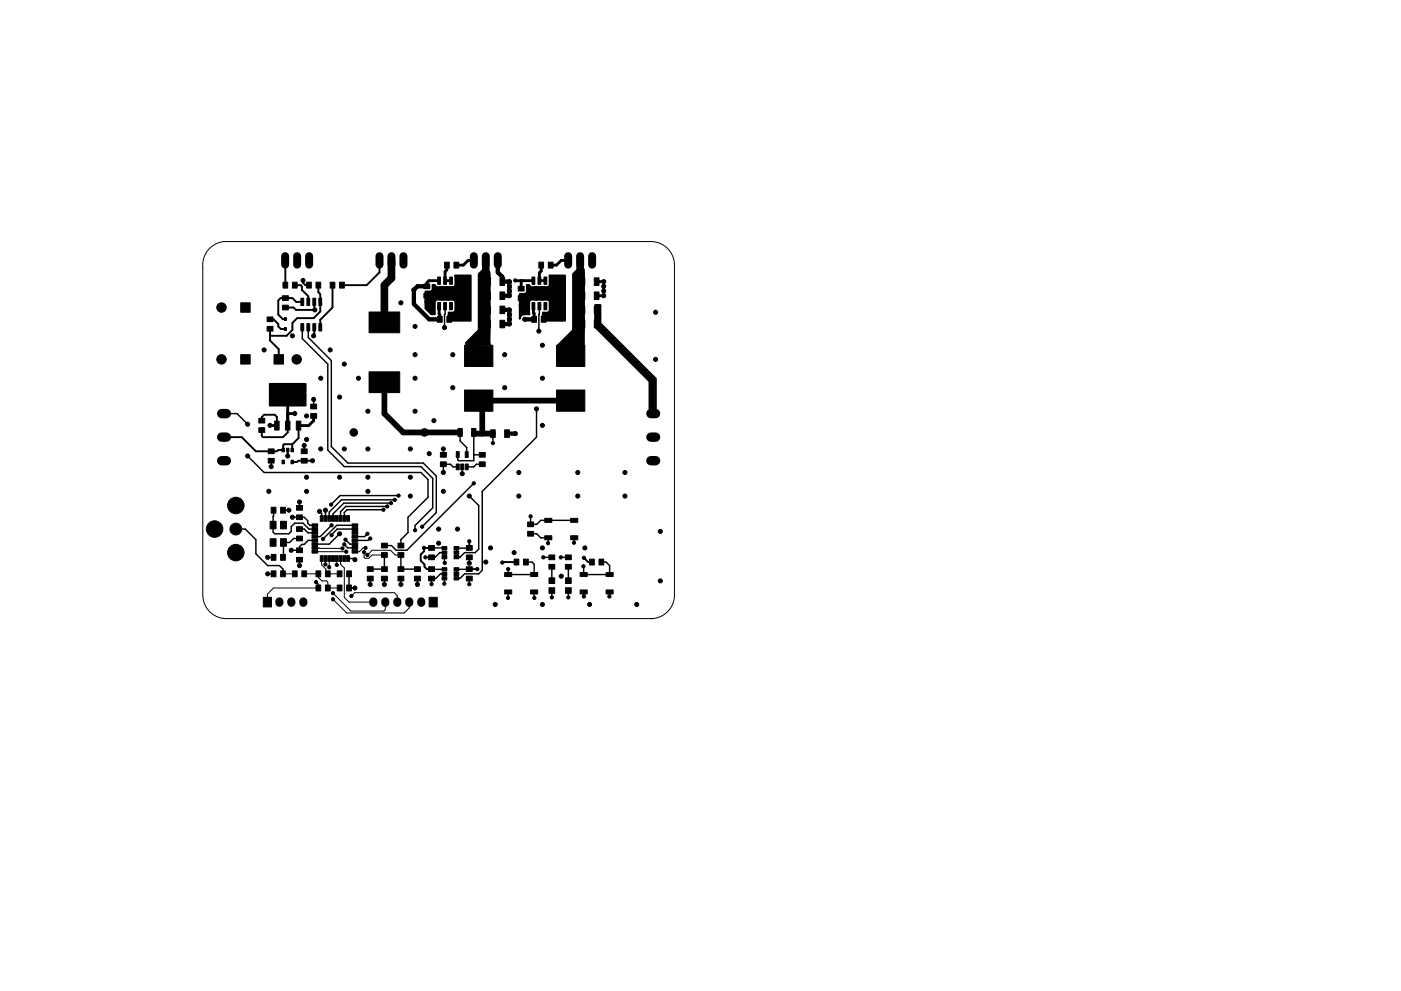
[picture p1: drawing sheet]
<svg xmlns="http://www.w3.org/2000/svg" width="297mm" height="210mm" viewBox="0 0 297 210" stroke-linecap="round" stroke-linejoin="round" font-family="sans-serif">
<g fill="none" stroke="#000" stroke-width=".21">
<path d="M98.8 60.7v.8M58 82.2v1M59 82.2h1M61 84.2h-3v1M61 82.2h1M63 82.2h1M64 83.2v1M66.7 117h6.7M66.7 116.2l5.9 .1M68.2 118.5v1.3l.9 .9v.6l.4 .4h2.5M69 118.5v1.2M69.8 118.5v1.8"/>
<path d="M71.4 118.5v1.3M72.2 118.5v1.2l.8 .8v6.2l1 1h5.1M77.2 117.1v1.1l.2 .2h.8l.7-.7h2.6M77.5 116.2h-.5l-.8 .8h-.9M77.9 117.7l1-1h3.9l1 1h1.2M60 121.7h2.5M64.5 121.7h3v.8l.8 .7h1l.2 .3v1.2h2.5M67.5 124.7h-9.5l-1.3 1.4v1.6M70.6 125.8l3.8 3.8h7l.3-.2v-1.7M70.6 127.1l2.9 2.9h12.2l1.1-1v-1.3M74.5 126.4l.7-.7h8.4l.6 .7v1.3M138 131.2a5 5 0 0 0 5-5v-70a5 5 0 0 0-5-5h-90.5a5 5 0 0 0-4.5 5.5v69.5a5 5 0 0 0 5 5h90.5"/>
</g>
<g fill="#000" stroke="#000" stroke-width=".21">
<path d="M65 59.9h1v1.2h-1zM67 59.9h1v1.2h-1zM70 59.9h1v1.2h-1zM72 59.9h1v1.2h-1zM94.3 55.6h.9v1.3h-.9zM96.2 55.6h1v1.3h-1zM114.2 55.6h1v1.3h-1zM116.2 55.6h1v1.3h-1zM51 75.2h2v2h-2zM51 64.2h2v2h-2zM56.6 67.2h1.3v1h-1.3zM56.6 69.2h1.3v1h-1.3z"/>
<path d="M58.1 75.2h2v2h-2zM59.9 62.7h1.2v1h-1.2zM59.9 64.7h1.2v1h-1.2zM60 59.9h1v1.2h-1zM60.3 69.5h.4v.6h-.4zM60.3 67.4h.4v.6h-.4zM62 59.9h1v1.2h-1zM63.8 68.7h.6v1.5h-.6zM63.8 63.3h.6v1.5h-.6zM65.1 68.7h.6v1.5h-.6zM65.1 63.3h.6v1.5h-.6zM66.3 68.7h.6v1.5h-.6z"/>
<path d="M66.3 63.3h.6v1.5h-.6zM67.6 68.7h.6v1.5h-.6zM67.6 63.3h.6v1.5h-.6zM78.3 66.2h6.4v4.4h-6.4zM89.9 60.2h1.2v1h-1.2zM89.9 62.2h1.2v1h-1.2zM92.7 67.1h1v1.3h-1zM92.8 64.2h.6v1.5h-.6zM92.8 58.8h.6v1.5h-.6zM94.1 64.2h.6v1.5h-.6zM94.1 58.8h.6v1.5h-.6zM94.8 67.1h.9v1.3h-.9z"/>
<path d="M95.3 64.2h.6v1.5h-.6zM95.3 58.8h.6v1.5h-.6zM93.1 60.9h3.8v2.7h-3.8zM96.6 64.2h.6v1.5h-.6zM96.6 58.8h.6v1.5h-.6zM98.5 73.2h6v4.5h-6zM103 61.9h1v1.6h-1zM103 58.9h1v1.6h-1zM103 67.9h1v1.6h-1zM103 64.9h1v1.6h-1zM106 61.9h1v1.6h-1zM106 58.9h1v1.6h-1z"/>
<path d="M106 67.9h1v1.6h-1zM106 64.9h1v1.6h-1zM109.9 60.7h1.2v1h-1.2zM109.9 62.7h1.2v1h-1.2zM112.8 67.1h1v1.3h-1zM112.8 64.2h.6v1.5h-.6zM112.8 58.8h.6v1.5h-.6zM114.1 64.2h.6v1.5h-.6zM114.1 58.8h.6v1.5h-.6zM114.8 67.1h1v1.3h-1zM115.3 64.2h.6v1.5h-.6zM115.3 58.8h.6v1.5h-.6z"/>
<path d="M113.1 60.9h3.8v2.7h-3.8zM116.6 64.2h.6v1.5h-.6zM116.6 58.8h.6v1.5h-.6zM118 73.2h6v4.5h-6zM123 58.9h1v1.6h-1zM123 61.9h1v1.6h-1zM123 64.9h1v1.6h-1zM123 67.9h1v1.6h-1zM126 58.9h1v1.6h-1zM126 61.9h1v1.6h-1zM126 64.9h1v1.6h-1zM126 67.9h1v1.6h-1z"/>
<path d="M54.9 90.7h1.2v1h-1.2zM54.9 88.7h1.2v1h-1.2zM56.9 95.2h1.2v1h-1.2zM56.9 97.2h1.2v1h-1.2zM58.2 89.3h1v1.9h-1zM59.4 83.2h3.2v1.9h-3.2zM59.8 95.1h.5v.8h-.5zM59.8 97.6h.5v.8h-.5zM60.5 89.3h1v1.9h-1zM60.7 95.1h.6v.8h-.6zM61.7 95.1h.5v.8h-.5zM61.7 97.6h.5v.8h-.5z"/>
<path d="M62.8 89.3h1v1.9h-1zM63.9 97.2h1.2v1h-1.2zM63.9 95.2h1.2v1h-1.2zM65.9 87.7h1.2v1h-1.2zM65.9 85.7h1.2v1h-1.2zM78.3 78.9h6.4v4.4h-6.4zM93.4 98h1.2v1h-1.2zM93.4 96h1.2v1h-1.2zM96.7 98.4h.7v1.3h-.7zM96.7 95.8h.7v1.2h-.7zM97.7 98.4h.6v1.3h-.6zM97.1 90.9h.9v1.7h-.9z"/>
<path d="M98.5 82.7h6v4.5h-6zM98.6 98.4h.7v1.3h-.7zM98.6 95.8h.7v1.2h-.7zM100 90.9h.9v1.7h-.9zM101.6 96h1.3v1h-1.3zM101.6 98h1.3v1h-1.3zM104 91.2h1v1.6h-1zM107 91.2h1v1.6h-1zM118 82.7h6v4.5h-6zM57.5 107.6h1v1.3h-1zM57.5 117.6h1v1.3h-1zM57.3 114.3h1.2v1.6h-1.2z"/>
<path d="M57.3 110.6h1.2v1.6h-1.2zM59.5 107.6h1v1.3h-1zM59.5 117.6h1v1.3h-1zM59.5 110.6h1.2v1.6h-1.2zM59.5 114.3h1.2v1.6h-1.2zM62.9 111.7h1.2v1h-1.2zM62.9 113.7h1.2v1h-1.2zM62.9 116.2h1.2v1h-1.2zM62.9 118.2h1.2v1h-1.2zM62.9 109.2h1.2v1h-1.2zM62.9 107.2h1.2v1h-1.2zM66.1 111.1h1.2v.6h-1.2z"/>
<path d="M66.1 111.9h1.2v.6h-1.2zM66.1 112.7h1.2v.6h-1.2zM66.1 113.5h1.2v.6h-1.2zM66.1 114.3h1.2v.6h-1.2zM66.1 115.1h1.2v.6h-1.2zM66.1 115.9h1.2v.6h-1.2zM66.1 116.7h1.2v.6h-1.2zM67.9 117.9h.6v1.2h-.6zM67.9 109.4h.6v1.2h-.6zM68.7 117.9h.6v1.2h-.6zM68.7 109.4h.6v1.2h-.6zM69.5 117.9h.6v1.2h-.6z"/>
<path d="M69.5 109.4h.6v1.2h-.6zM70.3 117.9h.6v1.2h-.6zM70.3 109.4h.6v1.2h-.6zM71.1 117.9h.6v1.2h-.6zM71.1 109.4h.6v1.2h-.6zM71.9 117.9h.6v1.2h-.6zM71.9 109.4h.6v1.2h-.6zM72.7 117.9h.6v1.2h-.6zM72.7 109.4h.6v1.2h-.6zM73.5 117.9h.6v1.2h-.6zM73.5 109.4h.6v1.2h-.6zM74.7 116.7h1.1v.6h-1.1z"/>
<path d="M74.7 115.9h1.1v.6h-1.1zM74.7 115.1h1.1v.6h-1.1zM74.7 114.3h1.1v.6h-1.1zM74.7 113.5h1.1v.6h-1.1zM74.7 112.7h1.1v.6h-1.1zM74.7 111.9h1.1v.6h-1.1zM74.7 111.1h1.1v.6h-1.1zM80.9 115.2h1.2v1h-1.2zM80.9 117.2h1.2v1h-1.2zM84.4 117.2h1.2v1h-1.2zM84.4 115.2h1.2v1h-1.2zM90.9 115.7h1.2v1h-1.2z"/>
<path d="M90.9 117.7h1.2v1h-1.2zM93.7 117.9h1v.7h-1zM93.7 116.9h1v.7h-1zM93.7 115.9h1v.7h-1zM96.3 115.9h1v.7h-1zM96.3 116.9h1v.7h-1zM96.3 117.9h1v.7h-1zM98.9 115.7h1.2v1h-1.2zM98.9 117.7h1.2v1h-1.2zM109 118.6h1v1.3h-1zM111 118.6h1v1.3h-1zM111.9 110.7h1.2v1h-1.2z"/>
<path d="M111.9 112.7h1.2v1h-1.2zM115.5 113.7h1.5v.8h-1.5zM115.5 110h1.5v.8h-1.5zM116.4 117.7h1.2v1h-1.2zM116.4 119.7h1.2v1h-1.2zM119.9 117.7h1.2v1h-1.2zM119.9 119.7h1.2v1h-1.2zM121 113.7h1.5v.8h-1.5zM121 110h1.5v.8h-1.5zM125 118.6h1v1.3h-1zM127 118.6h1v1.3h-1zM55.8 126.7h1.8v2.1h-1.8z"/>
<path d="M57.5 121.1h1v1.3h-1zM59.5 121.1h1v1.3h-1zM62 121.1h1v1.3h-1zM64 121.1h1v1.3h-1zM67 124.1h1v1.3h-1zM67 121.1h1v1.3h-1zM69 124.1h1v1.3h-1zM69 121.1h1v1.3h-1zM71.5 124.1h1v1.3h-1zM71.5 121.1h1v1.3h-1zM73.5 124.1h1v1.3h-1zM73.5 121.1h1v1.3h-1z"/>
<path d="M77.9 120.2h1.2v1h-1.2zM77.9 122.2h1.2v1h-1.2zM80.9 120.2h1.2v1h-1.2zM80.9 122.2h1.2v1h-1.2zM84.4 120.2h1.2v1h-1.2zM84.4 122.2h1.2v1h-1.2zM87.9 120.2h1.2v1h-1.2zM87.9 122.2h1.2v1h-1.2zM90.9 120.2h1.2v1h-1.2zM90.9 122.2h1.2v1h-1.2zM91 126.7h1.7v2.1h-1.7zM93.7 122.4h1v.7h-1z"/>
<path d="M93.7 121.4h1v.7h-1zM93.7 120.4h1v.7h-1zM96.3 120.4h1v.7h-1zM96.3 121.4h1v.7h-1zM96.3 122.4h1v.7h-1zM98.9 120.2h1.2v1h-1.2zM98.9 122.2h1.2v1h-1.2zM107 125.2h1.5v.8h-1.5zM107 121.5h1.5v.8h-1.5zM112.5 125.2h1.5v.8h-1.5zM112.5 121.5h1.5v.8h-1.5zM116.4 122.6h1.2v1.2h-1.2z"/>
<path d="M116.4 124.7h1.2v1.2h-1.2zM119.9 122.6h1.2v1.2h-1.2zM119.9 124.7h1.2v1.2h-1.2zM123 125.2h1.5v.8h-1.5zM123 121.5h1.5v.8h-1.5zM128.5 125.2h1.5v.8h-1.5zM128.5 121.5h1.5v.8h-1.5z"/>
<circle cx="64.3" cy="59.5" r=".43"/>
<circle cx="98.2" cy="59.5" r=".43"/>
<circle cx="108" cy="59.7" r=".43"/>
<circle cx="109.2" cy="59.5" r=".34"/>
<circle cx="118" cy="59.5" r=".43"/>
<circle cx="128" cy="59.7" r=".43"/>
<circle cx="47" cy="76.2" r="1"/>
<circle cx="47" cy="65.2" r="1"/>
<circle cx="56" cy="74.2" r=".43"/>
<circle cx="62" cy="71.2" r=".43"/>
<circle cx="62.9" cy="76.2" r="1"/>
<circle cx="66.5" cy="71.2" r=".43"/>
<circle cx="66.7" cy="65.7" r=".43"/>
<circle cx="70" cy="74.2" r=".43"/>
<circle cx="73" cy="77.2" r=".43"/>
<circle cx="85" cy="64.2" r=".43"/>
<circle cx="87.7" cy="61.5" r=".43"/>
<circle cx="88" cy="69.2" r=".43"/>
<circle cx="88" cy="75.2" r=".43"/>
<circle cx="90.5" cy="64" r=".43"/>
<circle cx="92" cy="62.2" r=".34"/>
<circle cx="92" cy="63.7" r=".34"/>
<circle cx="92" cy="63" r=".34"/>
<circle cx="92" cy="60.7" r=".34"/>
<circle cx="92" cy="61.5" r=".34"/>
<circle cx="94" cy="61.5" r=".35"/>
<circle cx="94" cy="63" r=".35"/>
<circle cx="94.2" cy="69.5" r=".43"/>
<circle cx="96" cy="61.5" r=".35"/>
<circle cx="96" cy="63" r=".35"/>
<circle cx="96" cy="75.2" r=".43"/>
<circle cx="97.8" cy="67" r=".43"/>
<circle cx="98" cy="62.2" r=".34"/>
<circle cx="98" cy="63" r=".34"/>
<circle cx="98" cy="61.5" r=".34"/>
<circle cx="98" cy="63.7" r=".34"/>
<circle cx="98" cy="60.7" r=".34"/>
<circle cx="98.8" cy="62.2" r=".34"/>
<circle cx="98.8" cy="63.7" r=".34"/>
<circle cx="98.8" cy="63" r=".34"/>
<circle cx="98.8" cy="61.5" r=".34"/>
<circle cx="98.8" cy="60.7" r=".34"/>
<circle cx="107" cy="75.2" r=".43"/>
<circle cx="108" cy="66.7" r=".43"/>
<circle cx="108" cy="65.7" r=".43"/>
<circle cx="108" cy="61.7" r=".43"/>
<circle cx="108" cy="60.7" r=".43"/>
<circle cx="108" cy="62.7" r=".43"/>
<circle cx="108" cy="67.7" r=".43"/>
<circle cx="108" cy="68.7" r=".43"/>
<circle cx="110.5" cy="64.7" r=".43"/>
<circle cx="111.2" cy="67.7" r=".43"/>
<circle cx="112" cy="62.2" r=".34"/>
<circle cx="112" cy="60.7" r=".34"/>
<circle cx="112" cy="63" r=".34"/>
<circle cx="112" cy="63.7" r=".34"/>
<circle cx="112" cy="61.5" r=".34"/>
<circle cx="114" cy="61.5" r=".34"/>
<circle cx="114" cy="63" r=".34"/>
<circle cx="114.2" cy="70.2" r=".43"/>
<circle cx="115" cy="73.2" r=".43"/>
<circle cx="116" cy="61.5" r=".34"/>
<circle cx="116" cy="63" r=".34"/>
<circle cx="117.8" cy="67" r=".43"/>
<circle cx="118" cy="62.2" r=".34"/>
<circle cx="118" cy="63.7" r=".34"/>
<circle cx="118" cy="63" r=".34"/>
<circle cx="118" cy="61.5" r=".34"/>
<circle cx="118" cy="60.7" r=".34"/>
<circle cx="118.8" cy="62.2" r=".34"/>
<circle cx="118.8" cy="60.7" r=".34"/>
<circle cx="118.8" cy="63.7" r=".34"/>
<circle cx="118.8" cy="61.5" r=".34"/>
<circle cx="118.8" cy="63" r=".34"/>
<circle cx="128" cy="61.7" r=".43"/>
<circle cx="128" cy="60.7" r=".43"/>
<circle cx="128" cy="62.7" r=".43"/>
<circle cx="139" cy="76.2" r=".43"/>
<circle cx="139" cy="66.2" r=".43"/>
<circle cx="52.5" cy="96.7" r=".43"/>
<circle cx="52.5" cy="90" r=".43"/>
<circle cx="57.3" cy="90.2" r=".43"/>
<circle cx="57.5" cy="99" r=".43"/>
<circle cx="58" cy="82.2" r=".34"/>
<circle cx="58" cy="83.2" r=".34"/>
<circle cx="58" cy="85.2" r=".34"/>
<circle cx="58" cy="84.2" r=".34"/>
<circle cx="59" cy="82.2" r=".34"/>
<circle cx="60" cy="82.2" r=".34"/>
<circle cx="61" cy="82.2" r=".34"/>
<circle cx="61" cy="96.7" r=".43"/>
<circle cx="62" cy="82.2" r=".34"/>
<circle cx="62.5" cy="87.7" r=".43"/>
<circle cx="63" cy="82.2" r=".34"/>
<circle cx="64" cy="83.2" r=".34"/>
<circle cx="64" cy="82.2" r=".34"/>
<circle cx="64" cy="85.2" r=".34"/>
<circle cx="64" cy="84.2" r=".34"/>
<circle cx="64.5" cy="94.5" r=".43"/>
<circle cx="65" cy="93.2" r=".43"/>
<circle cx="65" cy="88.2" r=".43"/>
<circle cx="66.3" cy="97.7" r=".43"/>
<circle cx="66.5" cy="84.7" r=".43"/>
<circle cx="68" cy="95.2" r=".43"/>
<circle cx="68" cy="80.2" r=".43"/>
<circle cx="72" cy="84.2" r=".43"/>
<circle cx="73" cy="95.2" r=".43"/>
<circle cx="75" cy="91.7" r=".8"/>
<circle cx="76" cy="80.2" r=".43"/>
<circle cx="78" cy="95.2" r=".43"/>
<circle cx="78" cy="87.2" r=".43"/>
<circle cx="87" cy="95.2" r=".43"/>
<circle cx="88" cy="80.2" r=".43"/>
<circle cx="88" cy="87.2" r=".43"/>
<circle cx="90" cy="91.7" r=".8"/>
<circle cx="91" cy="96.2" r=".43"/>
<circle cx="92" cy="89.2" r=".43"/>
<circle cx="94" cy="95.2" r=".43"/>
<circle cx="96" cy="82.2" r=".43"/>
<circle cx="104.5" cy="94" r=".34"/>
<circle cx="107" cy="82.2" r=".43"/>
<circle cx="109.2" cy="92" r=".43"/>
<circle cx="113.8" cy="86.7" r=".43"/>
<circle cx="115" cy="90.2" r=".43"/>
<circle cx="115" cy="80.2" r=".43"/>
<circle cx="45.5" cy="112.2" r="1.75"/>
<circle cx="50" cy="112.2" r="1.25"/>
<circle cx="50" cy="107.2" r="1.75"/>
<circle cx="50" cy="117.2" r="1.75"/>
<circle cx="56.7" cy="118.2" r=".43"/>
<circle cx="57" cy="104.2" r=".43"/>
<circle cx="61.3" cy="108.2" r=".43"/>
<circle cx="61.7" cy="116.7" r=".43"/>
<circle cx="62" cy="109.7" r=".43"/>
<circle cx="63.5" cy="106.5" r=".43"/>
<circle cx="63.5" cy="120" r=".43"/>
<circle cx="65" cy="104.2" r=".43"/>
<circle cx="65" cy="101.2" r=".43"/>
<circle cx="67.7" cy="108.5" r=".43"/>
<circle cx="68.5" cy="114.3" r=".34"/>
<circle cx="69" cy="119.7" r=".34"/>
<circle cx="69" cy="108.2" r=".43"/>
<circle cx="70.2" cy="107" r=".34"/>
<circle cx="70.3" cy="111.4" r=".34"/>
<circle cx="70.3" cy="113.5" r=".34"/>
<circle cx="71.4" cy="119.8" r=".34"/>
<circle cx="72" cy="113.2" r=".43"/>
<circle cx="72" cy="101.2" r=".43"/>
<circle cx="72.6" cy="116.3" r=".34"/>
<circle cx="73" cy="115.5" r=".34"/>
<circle cx="73.3" cy="114.5" r=".34"/>
<circle cx="73.4" cy="117" r=".34"/>
<circle cx="75.3" cy="118.7" r=".43"/>
<circle cx="77.2" cy="117.1" r=".34"/>
<circle cx="77.5" cy="116.2" r=".34"/>
<circle cx="77.9" cy="117.7" r=".34"/>
<circle cx="77.9" cy="113.2" r=".34"/>
<circle cx="78" cy="104.2" r=".43"/>
<circle cx="78" cy="101.2" r=".43"/>
<circle cx="78.5" cy="114.2" r=".34"/>
<circle cx="81.3" cy="108.1" r=".34"/>
<circle cx="82.1" cy="107.4" r=".34"/>
<circle cx="82.9" cy="106.7" r=".34"/>
<circle cx="83.7" cy="106" r=".34"/>
<circle cx="84.5" cy="105.1" r=".34"/>
<circle cx="87" cy="105.2" r=".43"/>
<circle cx="87" cy="101.2" r=".43"/>
<circle cx="88" cy="112.5" r=".34"/>
<circle cx="89.5" cy="111.7" r=".34"/>
<circle cx="89.9" cy="116.2" r=".34"/>
<circle cx="90.2" cy="118.2" r=".34"/>
<circle cx="93" cy="115.2" r=".43"/>
<circle cx="93" cy="112.2" r=".43"/>
<circle cx="94" cy="104.2" r=".43"/>
<circle cx="94" cy="100.2" r=".43"/>
<circle cx="94.3" cy="119.4" r=".34"/>
<circle cx="97" cy="112.2" r=".43"/>
<circle cx="98" cy="100.5" r=".43"/>
<circle cx="99.5" cy="105.2" r=".43"/>
<circle cx="99.5" cy="119.5" r=".43"/>
<circle cx="99.5" cy="114.8" r=".34"/>
<circle cx="100.4" cy="102.5" r=".34"/>
<circle cx="103" cy="119.2" r=".43"/>
<circle cx="104" cy="116.2" r=".43"/>
<circle cx="106.5" cy="119.3" r=".34"/>
<circle cx="109" cy="117.2" r=".43"/>
<circle cx="110" cy="100.2" r=".43"/>
<circle cx="110" cy="105.2" r=".43"/>
<circle cx="112.5" cy="109.5" r=".34"/>
<circle cx="115" cy="116.2" r=".43"/>
<circle cx="115.2" cy="118.2" r=".34"/>
<circle cx="116.2" cy="115.2" r=".34"/>
<circle cx="118.9" cy="118.2" r=".34"/>
<circle cx="121.7" cy="115.1" r=".34"/>
<circle cx="122.5" cy="105.2" r=".43"/>
<circle cx="122.5" cy="100.2" r=".43"/>
<circle cx="123.8" cy="118.3" r=".34"/>
<circle cx="124" cy="116.2" r=".43"/>
<circle cx="132.5" cy="100.2" r=".43"/>
<circle cx="132.5" cy="105.2" r=".43"/>
<circle cx="140" cy="112.7" r=".43"/>
<circle cx="56.7" cy="121.7" r=".43"/>
<circle cx="67" cy="123.5" r=".34"/>
<circle cx="69.8" cy="120.3" r=".34"/>
<circle cx="70.6" cy="127.1" r=".34"/>
<circle cx="70.6" cy="125.8" r=".34"/>
<circle cx="74.5" cy="126.4" r=".34"/>
<circle cx="75.3" cy="124.7" r=".43"/>
<circle cx="78.5" cy="124" r=".43"/>
<circle cx="81.5" cy="124" r=".43"/>
<circle cx="85" cy="124" r=".43"/>
<circle cx="88.5" cy="124" r=".43"/>
<circle cx="91.5" cy="123.9" r=".34"/>
<circle cx="94.2" cy="123.8" r=".34"/>
<circle cx="99.5" cy="123.9" r=".34"/>
<circle cx="101.2" cy="120.7" r=".34"/>
<circle cx="105" cy="128.2" r=".43"/>
<circle cx="107.7" cy="126.8" r=".34"/>
<circle cx="107.8" cy="120.7" r=".34"/>
<circle cx="113.3" cy="126.8" r=".34"/>
<circle cx="115" cy="128.2" r=".43"/>
<circle cx="117" cy="126.7" r=".34"/>
<circle cx="119" cy="122.2" r=".43"/>
<circle cx="120.5" cy="126.7" r=".34"/>
<circle cx="123.7" cy="120.1" r=".34"/>
<circle cx="123.8" cy="126.5" r=".34"/>
<circle cx="125" cy="128.2" r=".43"/>
<circle cx="129.2" cy="126.5" r=".34"/>
<circle cx="135" cy="128.2" r=".43"/>
<circle cx="140" cy="123.2" r=".43"/>
</g>
<path d="M47 92.7h1M47 97.7h1M47 87.7h1M138 92.7h1M138 97.7h1M138 87.7h1" fill="none" stroke="#000" stroke-width="2"/>
<g fill="none" stroke="#000" stroke-width="1.7">
<path d="M60.5 54.3v1.8M63 54.3v1.8M65.5 54.3v1.8M80.5 54.3v1.8M83 54.3v1.8M85.5 54.3v1.8M100.5 54.3v1.8M103 54.3v1.8M105.5 54.3v1.8M120.5 54.3v1.8M123 54.3v1.8M125.5 54.3v1.8"/>
<path d="M59.2 127.6v.3M61.8 127.6v.3M64.3 127.6v.3M79.1 127.6v.3M81.7 127.6v.3M84.2 127.6v.3M86.8 127.6v.3M89.3 127.6v.3"/>
</g>
<g fill="none" stroke="#000" stroke-width=".61">
<path d="M93.1 59.5h-2.1l-.5 .5v.7M94.7 56.2v1l-.3 .4v1.9h1.2M98.2 59.5h-1.3M100.5 55.2h-1.3l-1 1h-1.4M109.2 59.5h3.9M110.5 59.5v1.7M114.8 56.2v1.3l-.4 .4v1.6h1.2M118 59.5h-1.1M120.5 55.2h-1.5l-1 1h-1.2M126.5 59.7h1.5v3h-1.5M90.5 62.7v1.3M93.1 64.9l.2 2.8"/>
<path d="M96.9 64.9v2.2l-.7 .6h-1M96.9 67h.9M110.5 63.2v1.5M113.1 64.9l.1 2.8M116.9 67.1l-.7 .6h-1M116.9 64.9v2.2M117.8 67l-.9 .1M57.3 90.2l1.4 .1M61 84.2v6.1M61 87.7h1.5M66.5 88.2v1l-1.1 1.1h-2.1"/>
</g>
<g fill="none" stroke="#000" stroke-width=".41">
<path d="M60.5 55.2v5.3M64.3 59.5v.5l.4 .5h.8M80.5 55.2v2.6l-2.8 2.7h-5.2M57.3 69.7v2.5l1.8 1.9v2.1M57.3 67.7h.7l1 1v.5l.6 .6h.9M62.5 60.5h1.2l.3 .2v.8l1.4 1.4v1.1M64.1 64h-1.3l-.8-.8h-2.5l-.5 .5v3l.9 1h.6M66.6 69.4v1.7l-.1 .1M66.6 64v1.6l.1 .1h-4l-.4-.5h-1.8M67.5 60.5v1.5l.4 .4v3.7l-1.4 1.4h-3.5l-1 1v1.5l-1.3 1.2h-3.4M70.5 60.5v4.7l-2.6 2.6v1.6M47.5 92.7h3.8l3 3h4.4l.3-.2h1v-1l.3-.3 1.7 .1"/>
<path d="M55.5 89.2v-.7l.5-.5h2.3l.4 .4v1.9M61 90.3v1.4l-1 1h-4.3l-.2-.2v-1.3M61 95.5v1.2M62 94.3v1.2M63.3 90.3v2.6l-1.3 1.4M64.5 94.5v1.2M66.3 97.7h-3l-.3 .3h-1M91.5 116.2h-1.6v.7l-.7 .7v1.3l.8 .8v.5l.5 .5h1M99.5 114.8v1.4M109.5 119.2l-3 .1M123.8 118.3l.9 .9h.8M99.5 120.7h1.7"/>
</g>
<path d="M103 55.2v2.5l.5 .5v12.3l-2 2v3M105.5 55.2v2.6l1 .9v1h1.5v3h-1.5M123 55.2v2.5l.5 .5v12l-1.7 1.8v1.2l-2.3 2.3M90.5 60.7h-2l-.8 .8v3l3.3 3.2h2.3M106.5 65.7h1.5v3h-1.5M111.2 67.7h2M126.5 65.7v3l11.7 11.8v7l.3 .2M107.5 92h1.7" fill="none" stroke="#000" stroke-width=".91"/>
<g fill="none" stroke="#000" stroke-width=".3">
<path d="M64.1 69.4v2.4l5.4 5.4v18.3l3.5 3.5h16.3l2.4 2.5v6.2l-3.7 3.8v1M65.4 69.4v2.2l4.9 4.9v18.2l3.4 3.5h16l2.8 2.8v7.7l-3 3M92 60.7v.8M92 62.2v.8M94.4 64.9l-.1 4.6M98 60.7v.8M98 62.2v.8M112 60.7v.8M112 62.2v.8M112 63.7l-1 1h-.5M114.4 64.9l-.2 5.3M118 60.7v.8"/>
<path d="M118 62.2v.8M47.5 87.7h2.8l2.2 2.3M52.5 96.7l3.5 3.5h33.3l1.4 1.5v3.8l-4.2 4.2v3.3l-1.5 1.5v1.2M57.5 97.7v1.3M66.5 84.7v1.5M94 95.2v1.3M97.1 99.1h-1l-.6-.6h-1.5v1.7M97.5 91.7v1.8l1.5 1.4v1.5M98 99.1v1.4M100.4 92v5.7h-3.2l-.1-.2v-1.1M100.4 96.5h1.8M102.2 98.5h-1.2l-.6 .6h-1.4"/>
<path d="M104.5 92v2M113.8 86.7v6l-11.6 11.5v16.8l-.7 .7h-3l-1 1h-.7M50 112.2h2l2.3 2.3v3l2.4 2.5h2.6l.7 .7v1M56.7 118.2h1.3M58 108.2l-.1 4.7 .4 .3h3l.4-.5v-1l.8-.7h1.8l1.2 1.2h1.2M60 108.2h1.3M62 109.7h2.5l.8 .8v.5l.4 .4h1M63.5 106.5v1.2M63.5 118.7v1.3M63.5 112.2h1l.8 .8h1.4M63.5 114.2h-1.2l-.9 .9h-1.3l-.1 3.1M66.7 114.6h-1.4l-.8 .9h-.5l-.5 .5v.7h-1.8"/>
<path d="M67.7 108.5l.5 .4v1.1M69 108.2v1.8M70.3 111.4l-2.4 2.4h-1.2M72 113.2l-2.2 2.2h-3.1M73 115.5l.7 .7h1.6M73.3 114.5l.9 .9h1.1M73.8 118.5h1.2l.3 .2M75.3 112.2h-3.8l-1.2 1.3M75.3 111.4h-3.9l-2.9 2.9M77.9 113.2l-.6 .6h-2M78.5 114.2l-.4 .4h-2.8M81.3 108.1h-7.7l-.6 .6v1.3"/>
<path d="M81.5 117.7v3h-3M82.1 107.4h-8.8l-1.1 1.1v1.5M82.9 106.7h-10l-2.3 2.3v1M83.7 106h-11.3l-2.6 2.6v1.4M84.5 105.1h-12.4l-1.9 1.9M85 117.7v3h3.5M91.5 116.2l2.7 .1M94.2 117.2h-.9l-1 1h-2.1M94.2 118.2l.1 1.2M99.5 105.2l2 2v9.3l-.7 .7h-2.3l-1 1h-.7M99.5 118.2v1.3M99.5 116.2l-2.7 .1v.9"/>
<path d="M100.4 102.5l-14.1 14.2h-2.3l-1-1h-1.5M111.5 119.2h1.3l.4 .5v2.2h-5.4v-1.2M112.5 113.2h1.3l.9 .9h1.5v1.1M112.5 109.5v1.7h1.3l.9-.8h7.1M115.2 118.2h1.8M118.9 118.2h1.6M121.8 114.1l-.1 1M127.5 119.2h1l.7 .8v1.9h-5.4l-.1-1.8M56.7 121.7h1.3M67 123.5l.5 .5v.7M74 121.7v3h1.3M78.5 122.7v1.3"/>
<path d="M81.5 122.7v1.3M85 122.7v1.3M88.5 122.7v1.3M91.5 120.7l2.7 .1M94.2 121.7h-.8l-1 1h-.9v1.2M94.2 122.7v1.1M99.5 122.7v1.2M99.5 120.7l-2.7 .1v.9M107.8 125.6l-.1 1.2M113.2 125.6l.1 1.2M117 120.2v3M117 125.3v1.4"/>
<path d="M120.5 120.2v3M120.5 125.3v1.4M123.8 125.6v.9M129.2 126.5h.1M129.2 125.6v.9"/>
</g>
<path d="M83 55.2v3.8l-1.5 1.5v7.9" fill="none" stroke="#000" stroke-width="1.6"/>
<path d="M81.5 81.1v6.6l4 4h12M100.4 92h4.1M121 85h-19.5l.7 .7v6.3" fill="none" stroke="#000" stroke-width="1.2"/>
<path d="M90.2 61.9h1a.62 .62 0 0 0 .5-.8v-.6h.5a.62 .62 0 0 0 .7 .4h2.3a1.14 1.14 0 0 0 1.3-.2v-2.2h3.3v9.5h-4.8v-1l.2-.7a1.14 1.14 0 0 0 1.3-.2v-2a.62 .62 0 0 0-.7-.5h-2.3a1.14 1.14 0 0 0-1.2 .2l-.1 2.9h-.8l-1.2-1.3zM102.4 56.4h1.2v1.1l.2 .2v15.2l.1 .1h-5.1v-.3l2.7-2.7v-11.9l.9-.9zM111.7 60.5h.5a.62 .62 0 0 0 .7 .4h2.3a1.14 1.14 0 0 0 1.3-.2v-2.2h3.3v9.5h-4.8v-1l.2-.7a1.14 1.14 0 0 0 1.3-.2v-2a.62 .62 0 0 0-.7-.5h-2.3a1.14 1.14 0 0 0-1.2 .2l-.1 2.9h-1a1.04 1.04 0 0 0-1 .9v-5.2h1a.62 .62 0 0 0 .5-.8zM122.4 56.4h1.2v.5l.2 .3v16.7h-5.6v-.6l3.3-3.3v-11.9l.9-.9zM57.2 81.5h7.6v4.5h-7.6zM126.2 64.7h1.1v3.9l11.7 11.7v6.5h-1.3v-5.9l-11.5-11.5z" fill="#000" stroke="#000" stroke-width=".41"/>
</svg>
